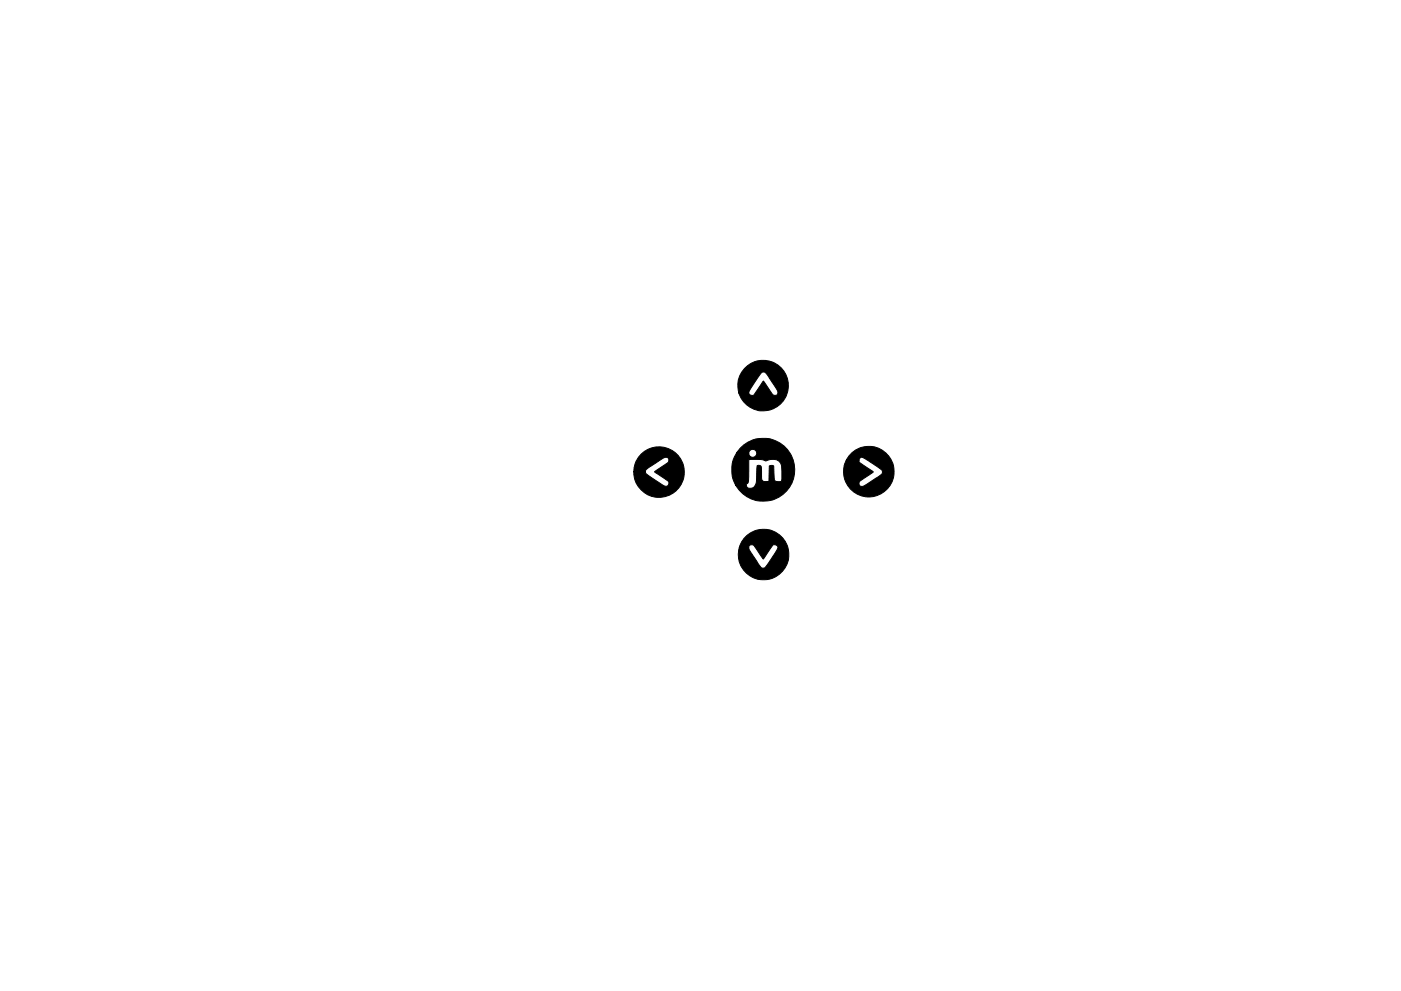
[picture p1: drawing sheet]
<svg xmlns="http://www.w3.org/2000/svg" width="297mm" height="210mm" viewBox="0 0 297 210" stroke-linecap="round" stroke-linejoin="round" font-family="sans-serif">
<path d="M157.8 78.2a5.4 5.4 0 0 1 8.2 .4 5.4 5.4 0 0 1-1.8 8 5.4 5.4 0 0 1-7.5-3.2h2a.76 .76 0 0 0 .8 .5 .76 .76 0 0 0 .7-.6l1.6-2.4a2.08 2.08 0 0 1 1 1.3l.6 .9a.88 .88 0 0 0 .6 .7 .88 .88 0 0 0 .9-.3 2.64 2.64 0 0 0-.9-2l-.9-1.4a2.29 2.29 0 0 0-1.2-1.2l-.4 .1-1 1.4a9.5 9.5 0 0 0-1.8 3h-2a5.2 5.2 0 0 1 1.1-5.2zM136 96.3a5.4 5.4 0 0 1 8.4 1.2 5.4 5.4 0 0 1-3.3 7.8 5.4 5.4 0 0 1-6.7-5.3h2.4a3.1 3.1 0 0 0 1.8 1.6l1.9 1.3a.8 .8 0 0 0 1.1 .1l.2-.5v-.4l-3-1.9a2.08 2.08 0 0 1 1.3-1.1l.9-.5a.88 .88 0 0 0 .7-.6 .88 .88 0 0 0-.2-.9 2.63 2.63 0 0 0-2 .9l-1.5 .9a2.29 2.29 0 0 0-1.2 1.1h-2.4a5.1 5.1 0 0 1 1.6-3.7zM156.9 95.1a6.7 6.7 0 0 1 10 .2 6.7 6.7 0 0 1-1.2 9.8 6.7 6.7 0 0 1-9.7-2.2h2.2a1.1 1.1 0 0 0 1.1 .7 1.1 1.1 0 0 0 1-1l.2-3.5a.48 .48 0 0 1 .5-.4 .48 .48 0 0 1 .4 .5l.1 1.1a1.89 1.89 0 0 0 .3 1.8h1.2l.1-3.3 .6-.1 .3 .1 .1 2.4a.94 .94 0 0 0 .5 1 .94 .94 0 0 0 1.1-.2l.1-.9a4.5 4.5 0 0 0-.6-3.2 2.9 2.9 0 0 0-2.8-.1l-1-.3h-2.7l-.1 4.9-.4 .5h-2.2a6.8 6.8 0 0 1 .1-6.7h2.6a.85 .85 0 0 0 1.3 .7 .85 .85 0 0 0 .2-1.4 .85 .85 0 0 0-1.4 .4l-.1 .3h-2.6zM180.7 96a5.4 5.4 0 0 1 8.6 2.3 5.4 5.4 0 0 1-5.4 7.1 5.4 5.4 0 0 1-4.5-7.7h2.7l.2 .4 2.8 1.9a2.08 2.08 0 0 1-1.3 1.1l-.8 .5a.88 .88 0 0 0-.8 .6 .88 .88 0 0 0 .3 1 2.64 2.64 0 0 0 2-.9l1.4-1a2.29 2.29 0 0 0 1.2-1.1l-.1-.4-1.3-1a7.1 7.1 0 0 0-3.2-1.8l-.4 .7h-2.7zM158.4 113.6a5.4 5.4 0 0 1 8.5 2 5.4 5.4 0 0 1-4.7 7.4 5.4 5.4 0 0 1-5.5-6.8h2l.3 .7 1.7 2.5a1.36 1.36 0 0 0 1.3 1.1l1.2-1.4a7.1 7.1 0 0 0 1.7-3.1 .78 .78 0 0 0-.8-.4 .78 .78 0 0 0-.6 .6l-1.6 2.3a2.08 2.08 0 0 1-1-1.3l-.6-.8a.88 .88 0 0 0-.6-.7 .88 .88 0 0 0-.9 .2l-.1 .3h-2a5 5 0 0 1 1.7-2.6z" fill="#000" stroke="#000" stroke-width=".21"/>
</svg>
